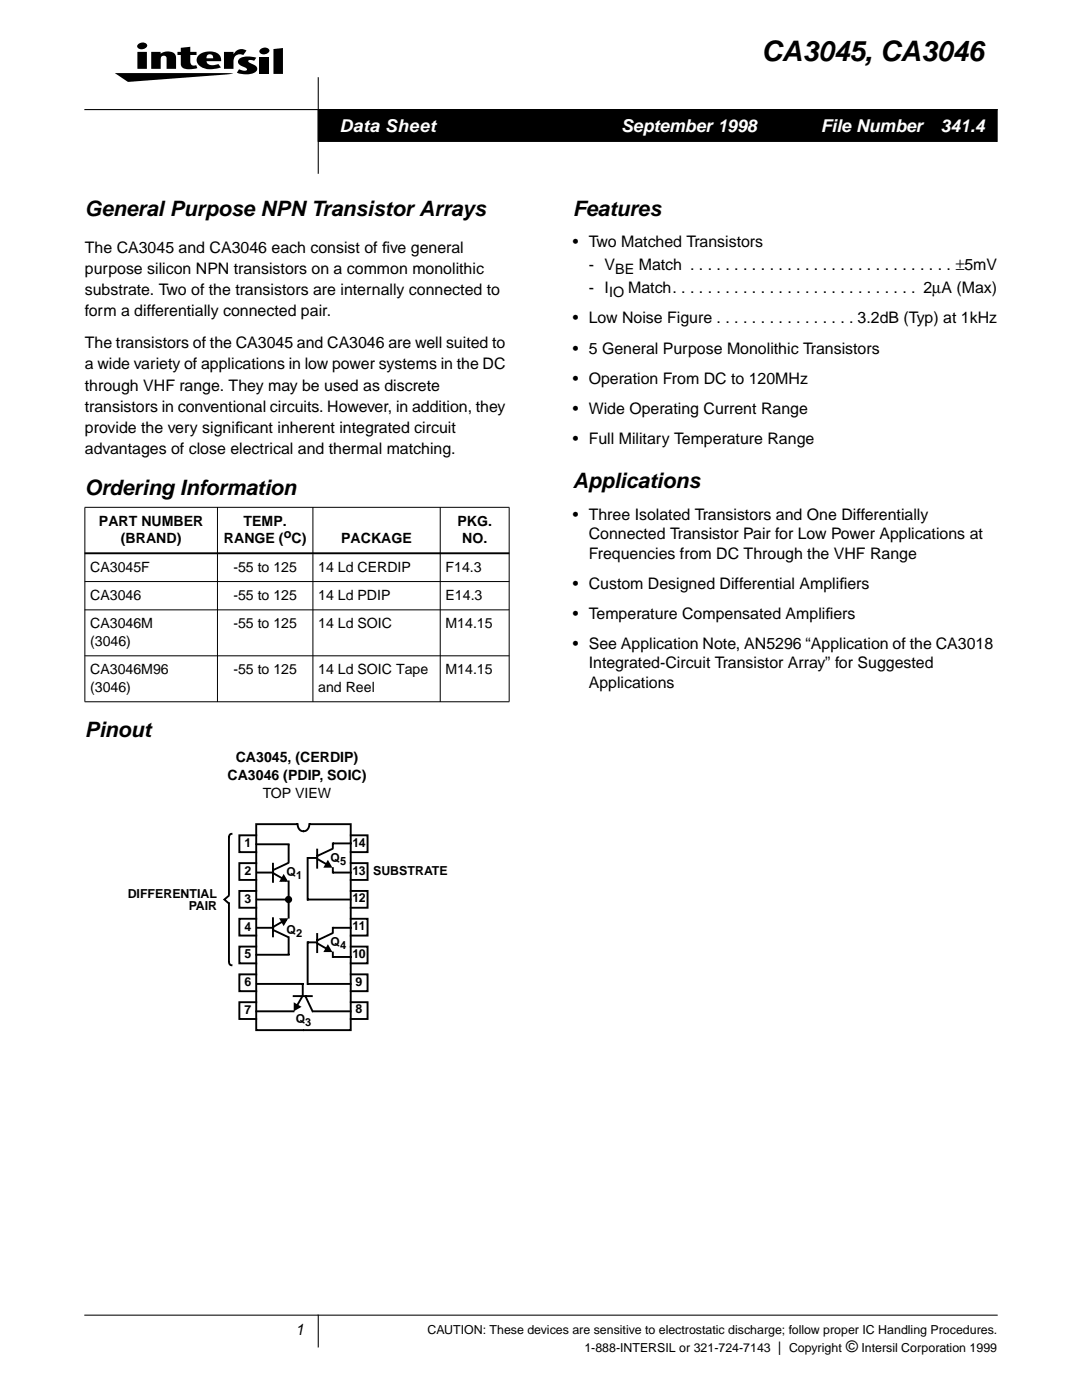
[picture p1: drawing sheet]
<svg xmlns="http://www.w3.org/2000/svg" width="216mm" height="279mm" viewBox="0 0 216 279" stroke-linecap="round" stroke-linejoin="round" font-family="sans-serif">
<defs><g id="words">
<text font-size="5.6" x="152" y="12.2">CA3045, CA3046</text>
<g font-size="4.2">
<text x="16.9" y="43">General Purpose NPN Transistor Arrays</text>
<text x="114.3" y="43">Features</text>
<text x="16.9" y="98.8">Ordering Information</text>
<text x="114.3" y="97.4">Applications</text>
<text x="16.9" y="147.1">Pinout</text>
</g>
<g font-size="3.5" fill="#fff">
<text x="67.7" y="26.3">Data Sheet</text>
<text x="123.9" y="26.3">September 1998</text>
<text x="163.8" y="26.3">File Number</text>
<text x="187.7" y="26.3">341.4</text>
</g>
<g font-size="3.2">
<text x="16.9" y="50.4">The CA3045 and CA3046 each consist of f</text>
<text x="76.2" y="50.4">ive general</text>
<text x="114.3" y="49.4">• Two Matched Transistors</text>
<text x="117.5" y="54">- V</text>
<text x="127.5" y="54">Match . . . . . . . . . . . . . . . . . . . . . . . . . . . . . . ±5mV</text>
<text x="16.9" y="54.7">purpose silicon NPN transistors on a common monolithic</text>
<text x="16.9" y="58.9">substrate. Two of the transistors are internally connected to</text>
<text x="117.5" y="58.6">- I</text>
<text x="125.3" y="58.6">Match. . . . . . . . . . . . . . . . . . . . . . . . . . . . 2µA (Max)</text>
<text x="16.9" y="63.1">form a differentially connected pair.</text>
<text x="114.3" y="64.6">• Low Noise Figure . . . . . . . . . . . . . . . . 3.2dB (Typ) at 1kHz</text>
<text x="16.9" y="69.5">The transistors of the CA3045 and CA3046 are well suited to</text>
<text x="114.3" y="70.6">• 5 General Purpose Monolithic Transistors</text>
<text x="16.9" y="73.7">a wide variety of applications in low power systems in the DC</text>
<text x="16.9" y="78">through VHF range. They may be used as discrete</text>
<text x="114.3" y="76.6">• Operation From DC to 120MHz</text>
<text x="16.9" y="82.2">transistors in conventional circuits. However, in addition, they</text>
<text x="114.3" y="82.6">• Wide Operating Current Range</text>
<text x="16.9" y="86.4">provide the very signif</text>
<text x="46.9" y="86.4">icant inherent integrated circuit</text>
<text x="114.3" y="88.5">• Full Military Temperature Range</text>
<text x="16.9" y="90.7">advantages of close electrical and thermal matching.</text>
<text x="114.3" y="103.7">• Three Isolated Transistors and One Differentially</text>
<text x="117.5" y="107.6">Connected Transistor Pair for Low Power Applications at</text>
<text x="117.5" y="111.5">Frequencies from DC Through the VHF Range</text>
<text x="114.3" y="117.5">• Custom Designed Differential Amplif</text>
<text x="167.5" y="117.5">iers</text>
<text x="114.3" y="123.5">• Temperature Compensated Amplif</text>
<text x="164.7" y="123.5">iers</text>
<text x="114.3" y="129.5">• See Application Note, AN5296 “Application of the CA3018</text>
<text x="117.5" y="133.3">Integrated-Circuit Transistor Array” for Suggested</text>
<text x="117.5" y="137.2">Applications</text>
<text x="58.9" y="266.5">1</text>
<text x="168.9" y="269.8">©</text>
</g>
<g font-size="2.9">
<text x="121.5" y="59.4">IO</text>
<text x="122.8" y="54.8">BE</text>
</g>
<g font-size="2.8">
<text x="19.7" y="104.9">PART NUMBER</text>
<text x="48.6" y="104.9">TEMP.</text>
<text x="91.3" y="104.9">PKG.</text>
<text x="24.1" y="108.4">(BRAND)</text>
<text x="44.7" y="108.4">RANGE ( C)</text>
<text x="68.1" y="108.4">PACKAGE</text>
<text x="92.2" y="108.4">NO.</text>
<text x="18" y="114.1">CA3045F</text>
<text x="18" y="119.7">CA3046</text>
<text x="46.6" y="114.1">-55 to 125</text>
<text x="46.6" y="119.7">-55 to 125</text>
<text x="63.5" y="114.1">14 Ld CERDIP</text>
<text x="63.5" y="119.7">14 Ld PDIP</text>
<text x="88.9" y="114.1">F14.3</text>
<text x="88.9" y="119.7">E14.3</text>
<text x="18" y="125.4">CA3046M</text>
<text x="46.6" y="125.4">-55 to 125</text>
<text x="63.5" y="125.4">14 Ld SOIC</text>
<text x="88.9" y="125.4">M14.15</text>
<text x="18" y="128.9">(3046)</text>
<text x="18" y="134.5">CA3046M96</text>
<text x="46.6" y="134.5">-55 to 125</text>
<text x="63.5" y="134.5">14 Ld SOIC Tape</text>
<text x="88.9" y="134.5">M14.15</text>
<text x="18" y="138.1">(3046)</text>
<text x="63.5" y="138.1">and Reel</text>
<text x="45.4" y="155.7">CA3046 (PDIP, SOIC)</text>
<text x="47" y="152.2">CA3045, (CERDIP)</text>
<text x="52.4" y="159.2">TOP VIEW</text>
<text x="155.2" y="269.8">|</text>
</g>
<g font-size="2.5">
<text x="56.6" y="107.3">o</text>
<text x="48.8" y="169.1">1</text>
<text x="66" y="172.1">Q</text>
<text x="70.3" y="169">14</text>
<text x="25.5" y="179.2">DIFFERENTIAL</text>
<text x="48.8" y="174.6">2</text>
<text x="57.1" y="174.8">Q</text>
<text x="70.3" y="174.5">13</text>
<text x="74.5" y="174.7">SUBSTRATE</text>
<text x="37.7" y="181.6">PAIR</text>
<text x="48.8" y="180.2">3</text>
<text x="48.8" y="185.7">4</text>
<text x="70.3" y="180.1">12</text>
<text x="70.3" y="185.6">11</text>
<text x="48.8" y="191.2">5</text>
<text x="57.1" y="186.3">Q</text>
<text x="66" y="188.9">Q</text>
<text x="70.3" y="191.2">10</text>
<text x="48.8" y="196.8">6</text>
<text x="70.9" y="196.7">9</text>
<text x="48.8" y="202.4">7</text>
<text x="70.9" y="202.2">8</text>
<text x="59" y="204.1">Q</text>
<text x="85.3" y="266.2">CAUTION: These devices are sensitive to electrostatic discharge; follow proper IC Handling Procedures.</text>
<text x="116.6" y="269.8">1-888-INTERSIL or 321-724-7143</text>
<text x="157.4" y="269.8">Copyright</text>
<text x="171.9" y="269.8">Intersil Corporation 1999</text>
</g>
<g font-size="2.2">
<text x="67.9" y="172.7">5</text>
<text x="59.1" y="175.4">1</text>
<text x="59.1" y="186.9">2</text>
<text x="67.9" y="189.5">4</text>
<text x="60.9" y="204.7">3</text>
</g>
</g></defs>
<g fill="#000" stroke="#000" stroke-width=".21">
<path d="M63.5 15.5v19.1zM16.9 21.9h182.1zM63.5 262.5v6.3zM16.9 262.5h182.1z"/>
<path d="M63.5 21.9h135.5v6.3h-135.5z" fill-rule="evenodd"/>
</g>
<path d="M22.9 8.5h33.6v7.9h-33.6z" fill-rule="evenodd" fill="#fff"/>
<g fill="#000">
<path d="M22.9 14.6l23.6 .1-21 1.7zM30.2 10.4h1.8v.3a2.28 2.28 0 0 1 3 .2l.1 .7v2.1h-1.9v-2.3a.61 .61 0 0 0-.8-.2 .61 .61 0 0 0-.3 .7v1.8h-1.9zM36.1 9.5l1.9-.2v1.1h1.2v.6h-1.2v1.7a.82 .82 0 0 0 1.2 .3l.2 .6-1.3 .2a1.98 1.98 0 0 1-2-.7v-2.1h-.7v-.6h.7zM44.7 10.4h1.9v.4a1.79 1.79 0 0 1 2.6-.7l-.7 .9a1.31 1.31 0 0 0-1.4 0 1.31 1.31 0 0 0-.5 1.3v1.4h-1.9zM47.6 11.9a3.7 3.7 0 0 1 3.6-.4l-.5 .6-1.1-.1v.4a2.97 2.97 0 0 1 1.7 1.1 .96 .96 0 0 1-1 1.2 5.3 5.3 0 0 1-3-.2l.4-.7 .2 .1a1.01 1.01 0 0 0 1.4-.1l-.5-.4a1.41 1.41 0 0 1-1.3-1.3zM51.8 11.4h1.9v3.4h-1.9zM51.9 9.9a1.09 1.09 0 0 1 1.9 .3 1.07 1.07 0 0 1-1 .7 1.07 1.07 0 0 1-1-.7zM54.6 9.8l1.9-.2v5.2h-1.9z"/>
<path d="M27.4 10.4v3.3h1.9v-3.3zM27.5 8.9l-.1 .3a1.01 1.01 0 0 0 1.1 .6 1.01 1.01 0 0 0 .8-.9 1.21 1.21 0 0 0-1.8 0z"/>
<path d="M39.5 11.2a1.57 1.57 0 0 0 1 2.4l1.7 .2 1.9-.3-.5-.7-.9 .2a1.18 1.18 0 0 1-1.5-.8h2.9a1.8 1.8 0 0 0-2.2-1.9 2.89 2.89 0 0 0-2.4 .9zM41.3 11a.69 .69 0 0 1 .9-.1 .69 .69 0 0 1 .3 .7h-1.3z"/>
</g>
<path d="M16.9 101.2h84.7zM16.9 116.1h84.7zM16.9 121.7h84.7zM16.9 130.9h84.7zM16.9 101.3v38.7zM43.4 101.2v38.9zM62.4 101.2v38.9zM87.8 101.2v38.9zM101.6 101.3v38.7zM16.9 140.1h84.7z" fill="#000" stroke="#000" stroke-width=".2"/>
<path d="M16.9 110.4h84.7z" fill="#000" stroke="#000" stroke-width=".38"/>
<g fill="none" stroke="#000" stroke-width=".38">
<path d="M51.1 166.7h-3.3v3.4h3.3M51.1 172.3h-3.3v3.3h3.3M51.1 177.8h-3.3v3.4h3.3M59.2 164.5h-8.1v41.1h9.3M59.4 164.5l.2 .8a1.02 1.02 0 0 0 .8 .6M61.7 164.5l-.1 .7a1.05 1.05 0 0 1-.9 .7M61.9 164.5h8.1v41.1h-9.3M70 166.7h3.3v3.4h-3.3M70 172.3h3.3v3.3h-3.3M70 177.8h3.3v3.4h-3.3M51.1 183.4h-3.3v3.3h3.3M51.1 188.9h-3.3v3.4h3.3"/>
<path d="M51.1 194.5h-3.3v3.3h3.3M70 183.4h3.3v3.3h-3.3M70 188.9h3.3v3.4h-3.3M70 194.5h3.3v3.3h-3.3M51.1 200h-3.3v3.4h3.3M70 200h3.3v3.4h-3.3"/>
</g>
<path d="M44.8 179.5l.8-.7v1.4z" fill="#fff"/>
<g fill="none" stroke="#000" stroke-width=".38">
<path d="M45.6 178.8l-.8 .7 .8 .7M45.7 167.1v11.4M46.2 166.4l-.4 .2-.1 .4M51.2 168.5h6.4M51.2 179.5h6.3M51.4 174.1h3.1M54.5 172.4v3.6M54.5 174.3l1.7 .9M56.6 174.8l.6 1h-1.2zM57.5 172.2l-2.9 1.4M57.6 168.8v3.2M57.6 175.9v7.2"/>
<path d="M61.4 171.2v8.3M61.5 179.5h8.4M61.6 171.2h1.6M63.3 169.6v3.6M63.4 171.4l1.6 1M65.4 172l.6 1h-1.1zM66.3 169.4l-2.9 1.4M66.4 168.3v.9M66.4 173.3v.8M66.7 174.1h3.3M66.7 168.3h3.3M45.7 180.3v11.5"/>
<path d="M45.7 192l.1 .5 .4 .1M51.2 190.5h6.4M51.2 196.4h9.2M51.4 185.2h3.1M54.5 183.3v3.6M54.6 185.6l2.9 1.4M56 183.5h1.2l-.6 1zM56.2 184l-1.7 1M57.6 187.1v3.3M58.6 198.8h3.6M60.3 198.9l-.9 1.6M60.4 196.5v2.1"/>
<path d="M61 198.9l1.4 2.9M61.4 188.1v8.3M61.5 196.4h8.4M61.6 188.1h1.6M63.3 186.4v3.6M63.4 188.3l1.6 .9M65.4 188.8l.6 1h-1.1zM66.3 186.3l-2.9 1.3M66.4 185.2v.8M66.4 190.1v.9M66.7 185.2h3.3M66.7 191h3.3"/>
<path d="M51.2 201.8h7.4M58.8 200.4l1 .5-1 .6zM62.5 201.8h7.4"/>
<circle cx="57.6" cy="179.5" r=".53"/>
</g>
<path d="M56.6 174.8l.6 1h-1.2zM65.4 172l.6 1h-1.1zM56 183.5h1.2l-.6 1zM65.4 188.8l.6 1h-1.1zM58.8 200.4l1 .5-1 .6z" fill="#000"/>
<path d="M57.1 179.3l.5-.3v.5v-.5a.52 .52 0 0 1 .5 .6 .52 .52 0 0 1-.7 .4 .52 .52 0 0 1-.3-.7z" fill="#000"/>
<path d="M0 49h12.7v190.5h-12.7z" fill-rule="evenodd" fill="#fff"/>
<use href="#words"/>
</svg>
